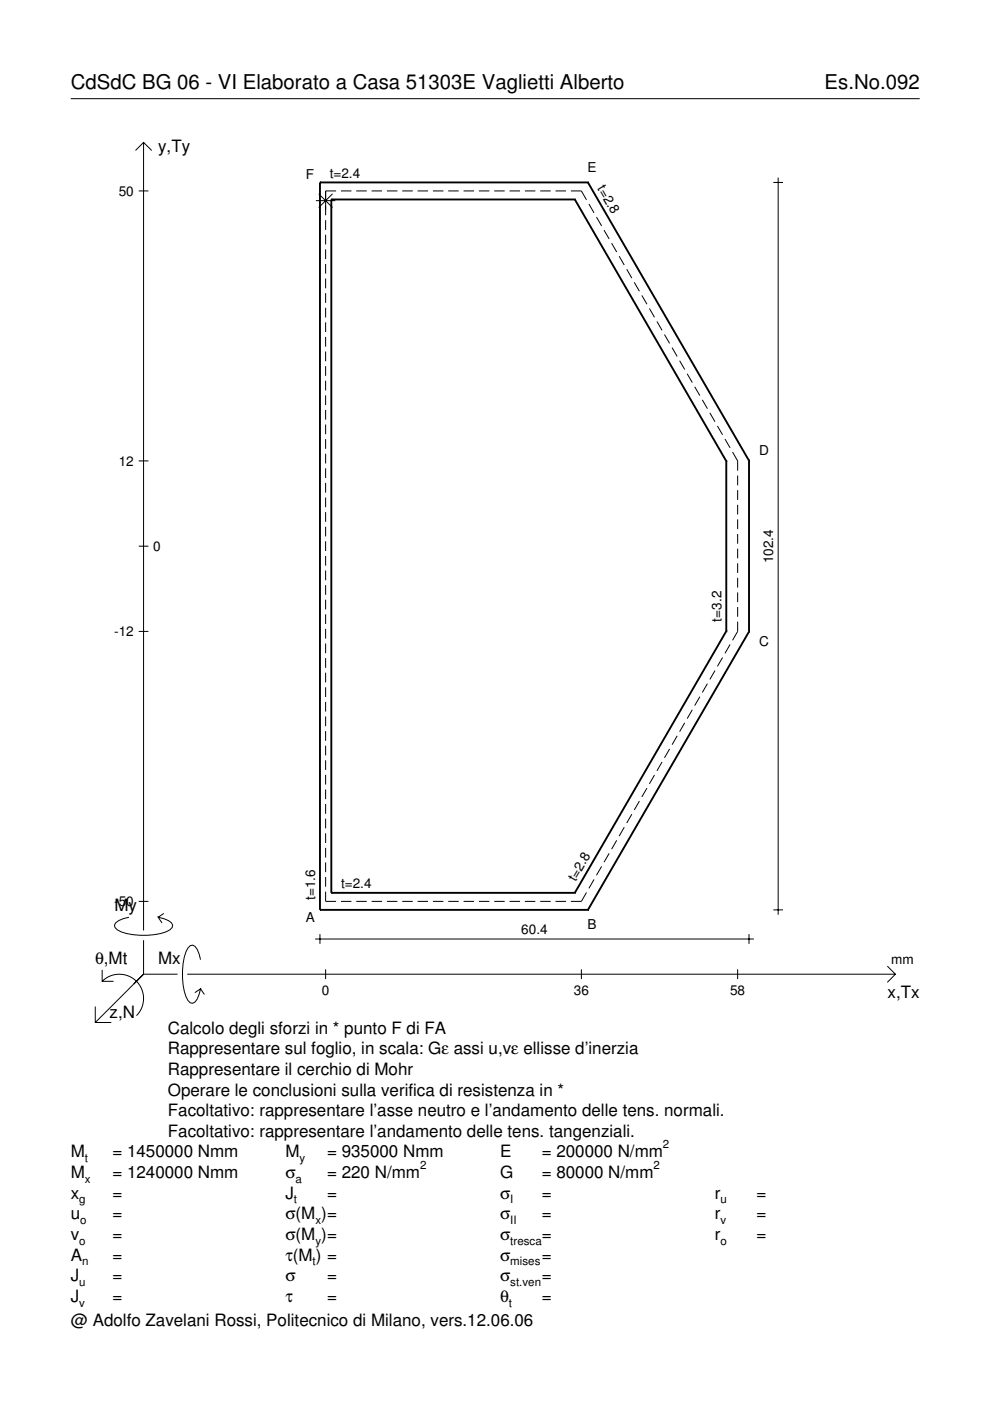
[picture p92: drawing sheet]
<svg xmlns="http://www.w3.org/2000/svg" width="210mm" height="297mm" viewBox="0 0 210 297" stroke-linecap="round" stroke-linejoin="round" font-family="sans-serif">
<defs><g id="words">
<g font-size="4.3">
<text x="15" y="18.9">CdSdC BG 06 - VI Elaborato a Casa 51303E Vaglietti Alberto</text>
<text x="174.8" y="18.9">Es.No.092</text>
</g>
<g font-size="3.6">
<text x="33.5" y="32.3">y,Ty</text>
<text x="24.3" y="193.2">My</text>
<text x="20.1" y="204.5">θ,Mt</text>
<text x="33.5" y="204.5">Mx</text>
<text x="23.2" y="215.8">z,N</text>
<text x="188.2" y="211.7">x,Tx</text>
<text x="35.6" y="219.2">Calcolo degli sforzi in * punto F di FA</text>
<text x="35.6" y="227.9">Rappresentare il cerchio di Mohr</text>
<text x="35.6" y="223.5">Rappresentare sul foglio, in scala: Gε assi u,vε ellisse d’inerzia</text>
<text x="35.6" y="232.3">Operare le conclusioni sulla verifica di resistenza in *</text>
<text x="35.6" y="236.7">Facoltativo: rappresentare l’asse neutro e l’andamento delle tens. normali.</text>
<text x="15" y="245.4">M</text>
<text x="23.8" y="245.4">= 1450000 Nmm</text>
<text x="35.6" y="241">Facoltativo: rappresentare l’andamento delle tens. tangenziali.</text>
<text x="60.5" y="245.4">M</text>
<text x="69.3" y="245.4">= 935000 Nmm</text>
<text x="106" y="245.4">E</text>
<text x="114.9" y="245.4">= 200000 N/mm</text>
<text x="15" y="249.8">M</text>
<text x="23.8" y="249.8">= 1240000 Nmm</text>
<text x="60.5" y="249.8">σ</text>
<text x="69.3" y="249.8">= 220 N/mm</text>
<text x="106" y="249.8">G</text>
<text x="114.9" y="249.8">= 80000 N/mm</text>
<text x="15" y="254.2">x</text>
<text x="23.8" y="254.2">=</text>
<text x="60.5" y="254.2">J</text>
<text x="69.3" y="254.2">=</text>
<text x="106" y="254.2">σ</text>
<text x="114.9" y="254.2">=</text>
<text x="151.5" y="254.2">r</text>
<text x="160.4" y="254.2">=</text>
<text x="15" y="258.5">u</text>
<text x="15" y="262.9">v</text>
<text x="23.8" y="258.5">=</text>
<text x="23.8" y="262.9">=</text>
<text x="60.5" y="262.9">σ(M )=</text>
<text x="60.5" y="258.5">σ(M )=</text>
<text x="106" y="258.5">σ</text>
<text x="106" y="262.9">σ</text>
<text x="114.9" y="258.5">=</text>
<text x="114.9" y="262.9">=</text>
<text x="151.5" y="258.5">r</text>
<text x="151.5" y="262.9">r</text>
<text x="160.4" y="258.5">=</text>
<text x="160.4" y="262.9">=</text>
<text x="15" y="267.3">A</text>
<text x="23.8" y="267.3">=</text>
<text x="60.5" y="267.3">τ(M ) =</text>
<text x="106" y="267.3">σ</text>
<text x="114.9" y="267.3">=</text>
<text x="15" y="271.7">J</text>
<text x="23.8" y="271.7">=</text>
<text x="60.5" y="271.7">σ</text>
<text x="69.3" y="271.7">=</text>
<text x="106" y="271.7">σ</text>
<text x="114.9" y="271.7">=</text>
<text x="15" y="276">J</text>
<text x="15" y="281.2">@ Adolfo Zavelani Rossi, Politecnico di Milano, vers.12.06.06</text>
<text x="23.8" y="276">=</text>
<text x="60.5" y="276">τ</text>
<text x="69.3" y="276">=</text>
<text x="106" y="276">θ</text>
<text x="114.9" y="276">=</text>
</g>
<g font-size="2.9">
<text x="25.2" y="41.5">50</text>
<text x="64.8" y="37.9">F</text>
<text x="69.9" y="37.7">t=2.4</text>
<text x="124.5" y="36.5">E</text>
<text x="126.6" y="39.9" transform="rotate(60 126.6 39.9)">t=2.8</text>
<text x="25.2" y="98.7">12</text>
<text x="160.9" y="96.4">D</text>
<text x="32.5" y="116.8">0</text>
<text x="164" y="119.4" transform="rotate(-90 164 119.4)">102.4</text>
<text x="153" y="131.8" transform="rotate(-90 153 131.8)">t=3.2</text>
<text x="24.2" y="134.9">-12</text>
<text x="160.9" y="137">C</text>
<text x="66.8" y="190.9" transform="rotate(-90 66.8 190.9)">t=1.6</text>
<text x="72.3" y="188.3">t=2.4</text>
<text x="122" y="187" transform="rotate(-60 122 187)">t=2.8</text>
<text x="24.2" y="192.1">-50</text>
<text x="64.8" y="195.5">A</text>
<text x="124.5" y="196.9">B</text>
<text x="110.5" y="198.1">60.4</text>
<text x="189" y="204.5">mm</text>
<text x="68.2" y="210.9">0</text>
<text x="121.7" y="210.9">36</text>
<text x="154.8" y="210.9">58</text>
</g>
<g font-size="2.4">
<text x="140.6" y="243.4">2</text>
<text x="18" y="246.4">t</text>
<text x="18" y="250.8">x</text>
<text x="62.7" y="250.8">a</text>
<text x="63.5" y="246.4">y</text>
<text x="89.1" y="247.8">2</text>
<text x="138.6" y="247.8">2</text>
<text x="16.8" y="255.2">g</text>
<text x="62.3" y="255.2">t</text>
<text x="108.2" y="255.2">I</text>
<text x="152.7" y="255.2">u</text>
<text x="16.8" y="263.9">o</text>
<text x="17" y="259.5">o</text>
<text x="66.9" y="259.5">x</text>
<text x="66.9" y="263.9">y</text>
<text x="108.2" y="259.5">II</text>
<text x="108.2" y="263.9">tresca</text>
<text x="152.7" y="259.5">v</text>
<text x="152.7" y="263.9">o</text>
<text x="17.4" y="268.3">n</text>
<text x="66.3" y="268.3">t</text>
<text x="108.2" y="268.3">mises</text>
<text x="16.8" y="272.7">u</text>
<text x="108.2" y="272.7">st.ven</text>
<text x="16.8" y="277">v</text>
<text x="107.9" y="277">t</text>
</g>
</g></defs>
<g fill="none" stroke="#000" stroke-width=".21">
<path d="M15 20.9h180M28.7 31.9l1.7-1.7 1.8 1.7M30.4 30.2v167.1M164 38.7h2M165 37.7v156.2M29.4 40.5h2.1M67 42.5h4.1M67.6 41.1l2.9 2.9M69 46.7v2M69 49.8v2M69 52.9v2M69 56v2"/>
<path d="M69 59.1v2M70.5 41.1l-2.9 2.9M71.3 40.5h-2.3v5.1M72.3 40.5h2.2M75.5 40.5h2.3M78.8 40.5h2.2M82 40.5h2.3M85.3 40.5h2.2M88.5 40.5h2.3M91.8 40.5h2.2M95 40.5h2.3M98.3 40.5h2.2"/>
<path d="M101.5 40.5h2.3M104.8 40.5h2.2M108 40.5h2.3M111.3 40.5h2.2M114.5 40.5h2.3M117.8 40.5h2.2M121 40.5h2.3l1 1.9M124.9 43.3l1 1.8M126.5 46l1.1 1.9M128.1 48.8l1.1 1.9M129.7 51.6l1.1 1.8M131.3 54.3l1.1 1.9"/>
<path d="M132.9 57.1l1.1 1.9M134.5 59.9l1.1 1.8M69 62.2v2M69 65.2v2.1M69 68.3v2.1M69 71.4v2.1M69 74.5v2.1M69 77.6v2.1M136.1 62.6l1.1 1.9M137.7 65.4l1.1 1.9M139.3 68.2l1.1 1.8M140.9 70.9l1.1 1.9"/>
<path d="M142.5 73.7l1.1 1.9M144.1 76.5l1.1 1.8M145.7 79.2l1.1 1.9M29.4 97.7h2.1M69 80.7v2.1M69 83.8v2.1M69 86.9v2.1M69 90v2.1M69 93.1v2.1M69 96.2v2.1M69 99.3v2.1M147.3 82l1.1 1.9"/>
<path d="M148.9 84.8l1.1 1.9M150.5 87.5l1.1 1.9M152.1 90.3l1.1 1.9M153.7 93.1l1.1 1.9M155.3 95.8l1.1 1.9v2.1M29.4 115.8h2.1M69 102.4v2.1M69 105.5v2M69 108.6v2M69 111.7v2M69 114.8v2M69 117.9v2"/>
<path d="M156.4 100.8v2.1M156.4 103.9v2.1M156.4 107v2.1M156.4 110.1v2.1M156.4 113.2v2.1M156.4 116.3v2.1M156.4 119.4v2.1M29.4 133.9h2.1M69 121v2M69 124.1v2M69 127.1v2.1M69 130.2v2.1"/>
<path d="M69 133.3v2.1M69 136.4v2.1M69 139.5v2.1M153.2 139.4l-1.1 1.9M154.8 136.6l-1.1 1.9M156.4 122.5v2.1M156.4 125.6v2.1M156.4 128.7v2.1M156.4 131.8v2.1l-1.1 1.9M69 142.6v2.1M69 145.7v2.1M69 148.8v2.1"/>
<path d="M69 151.9v2.1M69 155v2.1M69 158.1v2.1M142 158.8l-1.1 1.9M143.6 156l-1.1 1.9M145.2 153.3l-1.1 1.8M146.8 150.5l-1.1 1.9M148.4 147.7l-1.1 1.9M150 144.9l-1.1 1.9M151.6 142.2l-1.1 1.9M69 161.2v2.1M69 164.3v2.1"/>
<path d="M69 167.4v2M69 170.5v2M69 173.6v2M69 176.7v2M69 179.8v2M130.8 178.2l-1.1 1.8M132.4 175.4l-1.1 1.9M134 172.6l-1.1 1.9M135.6 169.9l-1.1 1.8M137.2 167.1l-1.1 1.9M138.8 164.3l-1.1 1.9M140.4 161.6l-1.1 1.8"/>
<path d="M27.3 194.5a3.6 3.6 0 0 0-3 1.7l.1 .5a5.6 5.6 0 0 0 3.8 1.5 13.4 13.4 0 0 0 7.8-1l.5-.5 .1-.5a3.6 3.6 0 0 0-3.1-1.7l.8 1.2M29.4 191.1h2.1M30.4 199.3v7.3M34.7 193.7l-1.2 .8M66.8 199.1h93M67.8 198.1v2M69 189v2.1h2.3M69 182.9v2M69 186v2M72.3 191.1h2.2M75.5 191.1h2.3M78.8 191.1h2.2"/>
<path d="M82 191.1h2.3M85.3 191.1h2.2M88.5 191.1h2.3M91.8 191.1h2.2M95 191.1h2.3M98.3 191.1h2.2M101.5 191.1h2.3M104.8 191.1h2.2M108 191.1h2.3M111.3 191.1h2.2M114.5 191.1h2.3M117.8 191.1h2.2"/>
<path d="M124.3 189.2l-1 1.9h-2.3M125.9 186.5l-1 1.8M127.6 183.7l-1.1 1.9M129.2 180.9l-1.1 1.9M158.8 198.1v2M164 192.9h2M20.2 213.4v3.4h3.4M21.7 208.1a5.1 5.1 0 0 1 7.2 0 5.1 5.1 0 0 1 0 7.2M21.7 205.6v2.5h2.4M30.4 206.6l-10.2 10.2M30.4 206.6h7.2M39.7 206.6h150.1"/>
<path d="M42.5 203.5a3.6 3.6 0 0 0-1.7-3.1l-.5 .1a5.7 5.7 0 0 0-1.5 3.8 13.3 13.3 0 0 0 1 7.8l.5 .5 .5 .1a3.6 3.6 0 0 0 1.7-3.1l-1.2 .9M42.5 209.6l.8 1.3M69 205.5v2.1M123.3 205.5v2.1M156.4 205.5v2.1M188.1 204.8l1.7 1.8-1.7 1.7"/>
</g>
<g fill="none" stroke="#000" stroke-width=".4">
<path d="M67.8 38.7h.1M67.8 38.7h56.9M67.8 38.7v154.2M124.7 38.7h.1M124.7 38.7l34.1 59M70.2 42.3h.1M70.2 42.3h51.7M70.2 42.3v147M121.9 42.3h.1M121.9 42.3l32.1 55.5M154 97.8h.1M154 97.8v36"/>
<path d="M158.8 97.7h.1M158.8 97.7v36.2M154 133.8h.1M154 133.8l-32.1 55.5M158.8 133.9h.1M158.8 133.9l-34.1 59M67.8 192.9h.1M67.8 192.9h56.9M70.2 189.3h.1M70.2 189.3h51.7M121.9 189.3h.1M124.7 192.9h.1"/>
</g>
<use href="#words"/>
</svg>
